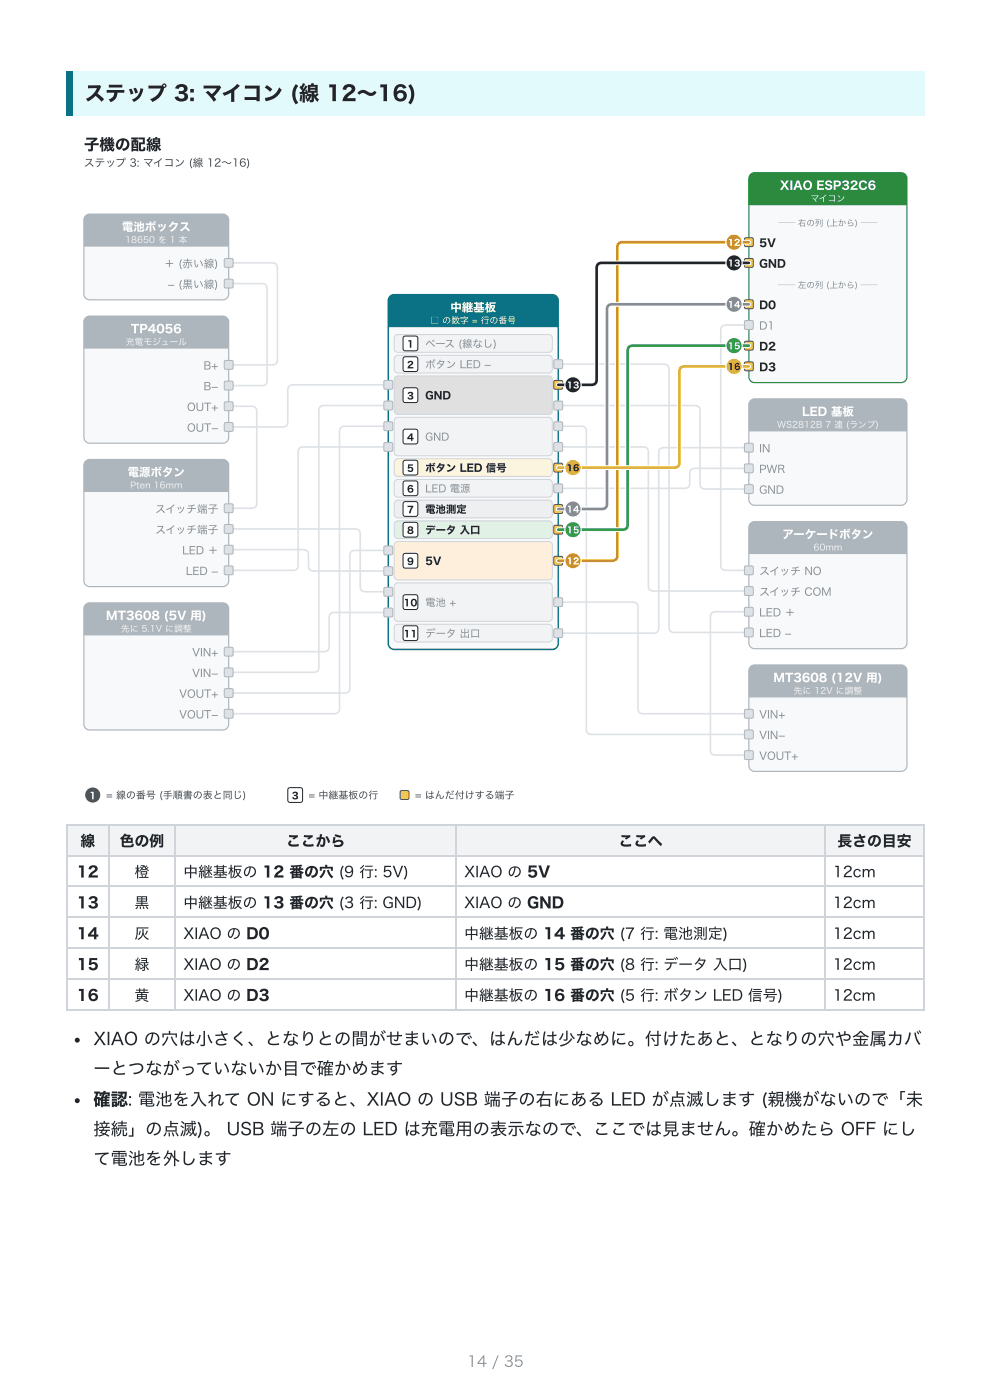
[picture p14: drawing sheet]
<svg xmlns="http://www.w3.org/2000/svg" width="210mm" height="297mm" viewBox="0 0 210 297" stroke-linecap="round" stroke-linejoin="round" font-family="sans-serif">
<defs><g id="words">
<text font-size="4.4" fill="#212529" x="18" y="21.4">ステップ 3: マイコン (線 12〜16)</text>
<g font-size="3.7" fill="#212529">
<text x="19.8" y="221.7">XIAO の穴は小さく、となりとの間がせまいので、はんだは少なめに。付けたあと、となりの穴や金属カバ</text>
<text x="19.8" y="228">ーとつながっていないか目 で確かめます</text>
<text x="19.8" y="234.6">確認: 電池を入れて ON にすると、XIAO の USB 端子の右にある LED が点滅します (親機がないので「未</text>
<text x="19.8" y="240.8">接続」の点滅)。 USB 端子の左の LED は充電用の表示なので、ここでは見ません。確かめたら OFF にし</text>
<text x="19.8" y="247.1">て電池を外します</text>
</g>
<text font-size="3.3" fill="#212529" x="17.8" y="31.9">⼦機の配線</text>
<text font-size="3.2" fill="#868e96" x="99" y="290">14 / 35</text>
<g font-size="3.1" fill="#212529">
<text x="17" y="179.6">線</text>
<text x="25.4" y="179.6">色の例</text>
<text x="60.6" y="179.6">ここから</text>
<text x="131.1" y="179.6">ここへ</text>
<text x="177.5" y="179.6">長さの目 安</text>
<text x="16.3" y="186.1">12</text>
<text x="28.5" y="186.1">橙</text>
<text x="38.9" y="186.1">中継基板の 12 番の穴 (9 行: 5V)</text>
<text x="98.4" y="186.1">XIAO の 5V</text>
<text x="176.6" y="186.1">12cm</text>
<text x="16.3" y="192.7">13</text>
<text x="28.5" y="192.7">黒</text>
<text x="38.9" y="192.7">中継基板の 13 番の穴 (3 行: GND)</text>
<text x="98.4" y="192.7">XIAO の GND</text>
<text x="176.6" y="192.7">12cm</text>
<text x="16.3" y="199.2">14</text>
<text x="28.5" y="199.2">灰</text>
<text x="38.9" y="199.2">XIAO の D0</text>
<text x="98.4" y="199.2">中継基板の 14 番の穴 (7 行: 電池測定)</text>
<text x="176.6" y="199.2">12cm</text>
<text x="16.3" y="205.7">15</text>
<text x="28.5" y="205.7">緑</text>
<text x="38.9" y="205.7">XIAO の D2</text>
<text x="98.4" y="205.7">中継基板の 15 番の穴 (8 行: データ 入口 )</text>
<text x="176.6" y="205.7">12cm</text>
<text x="16.3" y="212.3">16</text>
<text x="28.5" y="212.3">黄</text>
<text x="38.9" y="212.3">XIAO の D3</text>
<text x="98.4" y="212.3">中継基板の 16 番の穴 (5 行: ボタン LED 信号)</text>
<text x="176.6" y="212.3">12cm</text>
</g>
<g font-size="2.4" fill="#fff">
<text x="165.3" y="40.2">XIAO ESP32C6</text>
<text x="25.8" y="49">電池ボックス</text>
<text x="27.7" y="70.6">TP4056</text>
<text x="95.5" y="66.1">中継基板</text>
<text x="170" y="88.2">LED 基板</text>
<text x="27.1" y="101.1">電源ボタン</text>
<text x="165.9" y="114.2">アーケードボタン</text>
<text x="22.5" y="131.5">MT3608 (5V ⽤)</text>
<text x="164" y="144.7">MT3608 (12V ⽤)</text>
</g>
<text font-size="2.3" fill="#495057" x="17.8" y="35.4">ステップ 3: マイコン (線 12〜16)</text>
<g font-size="2.3" fill="#212529">
<text x="161" y="52.4">5V</text>
<text x="161" y="56.8">GND</text>
<text x="161" y="65.5">D0</text>
<text x="161" y="74.3">D2</text>
<text x="161" y="78.7">D3</text>
</g>
<g font-size="2.3" fill="#868e96">
<text x="34.8" y="56.8">＋ (⾚い線)</text>
<text x="35.5" y="61.2">­ (⿊い線)</text>
<text x="161" y="69.9">D1</text>
<text x="43.1" y="78.4">B+</text>
<text x="43.1" y="82.8">B-</text>
<text x="39.6" y="87.2">OUT+</text>
<text x="39.6" y="91.6">OUT-</text>
<text x="161" y="96">IN</text>
<text x="161" y="100.4">PWR</text>
<text x="161" y="104.7">GND</text>
<text x="32.9" y="108.8">スイッチ端⼦</text>
<text x="32.9" y="113.2">スイッチ端⼦</text>
<text x="38.6" y="117.6">LED ＋</text>
<text x="39.4" y="122">LED ­</text>
<text x="161" y="122">スイッチ NO</text>
<text x="161" y="126.4">スイッチ COM</text>
<text x="161" y="130.8">LED ＋</text>
<text x="161" y="135.2">LED ­</text>
<text x="40.7" y="139.2">VIN+</text>
<text x="40.7" y="143.6">VIN-</text>
<text x="38" y="148">VOUT+</text>
<text x="38" y="152.4">VOUT-</text>
<text x="161" y="152.4">VIN+</text>
<text x="161" y="156.8">VIN-</text>
<text x="161" y="161.2">VOUT+</text>
</g>
<g font-size="2.2" fill="#868e96">
<text x="90.1" y="73.7">ベース (線なし)</text>
<text x="90.1" y="78.1">ボタン LED ­</text>
<text x="90.1" y="93.5">GND</text>
<text x="90.1" y="104.5">LED 電源</text>
<text x="90.1" y="128.6">電池 +</text>
<text x="90.1" y="135.2">データ 出⼝</text>
</g>
<g font-size="2.2" fill="#212529">
<text x="90.1" y="84.7">GND</text>
<text x="90.1" y="100.1">ボタン LED 信号</text>
<text x="90.1" y="108.8">電池測定</text>
<text x="90.1" y="113.2">データ ⼊⼝</text>
<text x="90.1" y="119.8">5V</text>
</g>
<g font-size="2.1" fill="#495057">
<text x="22.5" y="169.5">= 線の番号 (⼿順書の表と同じ)</text>
<text x="65.4" y="169.5">= 中継基板の⾏</text>
<text x="88" y="169.5">= はんだ付けする端⼦</text>
</g>
<g font-size="2" fill="#212529">
<text x="86.3" y="73.7">1</text>
<text x="86.3" y="78.1">2</text>
<text x="86.3" y="84.7">3</text>
<text x="86.3" y="93.5">4</text>
<text x="86.3" y="100.1">5</text>
<text x="86.3" y="104.5">6</text>
<text x="86.3" y="108.8">7</text>
<text x="86.3" y="113.2">8</text>
<text x="86.3" y="119.8">9</text>
<text x="85.6" y="128.6">10</text>
<text x="85.6" y="135.2">11</text>
<text x="61.9" y="169.5">3</text>
</g>
<text font-size="2" fill="#fff" x="18.9" y="169.5">1</text>
<g font-size="1.9" fill="#f1f3f5">
<text x="171.8" y="42.8">マイコン</text>
<text x="26.5" y="51.6">18650 を 1 本</text>
<text x="26.6" y="73.2">充電モジュール</text>
<text x="164.7" y="90.8">WS2812B 7 連 (ランプ)</text>
<text x="27.6" y="103.6">Pten 16mm</text>
<text x="172.5" y="116.8">60mm</text>
<text x="25.6" y="134">先に 5.1V に調整</text>
<text x="168.2" y="147.2">先に 12V に調整</text>
</g>
<text font-size="1.9" fill="#e3fafc" x="91.3" y="68.7">□ の数字 = ⾏の番号</text>
<g font-size="1.8" fill="#868e96">
<text x="165" y="48">── 右の列 (上から) ──</text>
<text x="165" y="61.1">── 左の列 (上から) ──</text>
</g>
<g font-size="1.8" fill="#fff">
<text x="154.3" y="52.1">12</text>
<text x="154.3" y="56.5">13</text>
<text x="154.3" y="65.3">14</text>
<text x="154.3" y="74.1">15</text>
<text x="120.1" y="82.4">13</text>
<text x="120.1" y="108.7">14</text>
<text x="120.1" y="113.1">15</text>
<text x="120.1" y="119.7">12</text>
</g>
<g font-size="1.8" fill="#212529">
<text x="154.3" y="78.5">16</text>
<text x="120.1" y="99.9">16</text>
</g>
</g></defs>
<path d="M14 15.1h182v9.4h-182z" fill="#e3fafc"/>
<path d="M14 15.1h1.3v9.4h-1.3z" fill="#0b7285"/>
<g fill="#f1f3f5">
<path d="M14.3 174.8h8.6v6.6h-8.6z"/>
<path d="M22.9 174.8h14.2v6.6h-14.2z"/>
<path d="M37.1 174.8h59.7v6.6h-59.7z"/>
<path d="M96.8 174.8h78v6.6h-78z"/>
<path d="M174.8 174.8h21.2v6.6h-21.2z"/>
</g>
<g fill="none" stroke="#ced4da" stroke-width=".26">
<path d="M14 175h182M14.2 174.8v39.6M23.1 174.8v39.6M37.2 174.8v39.6M96.7 174.8v39.6M175 174.8v39.6M195.9 174.8v39.6M14 181.5h182M14 188.1h182M14 194.6h182M14 201.2h182M14 207.7h182"/>
<path d="M14 214.3h182"/>
</g>
<path d="M14 26.6h182v146.1h-182z" fill="#fff"/>
<g fill="none" stroke="#dee2e6" stroke-width=".34">
<path d="M48.5 55.8h9.2a.97 .97 0 0 1 1.1 1.1v19.4a.97 .97 0 0 1-1.1 1.1h-9.2M48.5 60.2h7a.97 .97 0 0 1 1.1 1.1v19.4a.97 .97 0 0 1-1.1 1.1h-7M118.3 77.3h22.4a.97 .97 0 0 1 1.1 1.1v54.7a.97 .97 0 0 0 1.1 1.1h15.9M158.8 68.9h-4.9a.97 .97 0 0 0-1.1 1.1v49.9a.97 .97 0 0 0 1.1 1.1h4.9M48.5 86.2h4.8a.97 .97 0 0 1 1.1 1.1v19.4a.97 .97 0 0 1-1.1 1.1h-4.8M82.3 81.6h-20.2a.97 .97 0 0 0-1.1 1.1v6.8a.97 .97 0 0 1-1.1 1.1h-11.4M82.3 86h-13.6a.97 .97 0 0 0-1.1 1.1v54.4a.97 .97 0 0 1-1.1 1.1h-18M82.3 90.4h-9.2a.97 .97 0 0 0-1.1 1.1v58.8a.97 .97 0 0 1-1.1 1.1h-22.4M82.3 94.8h-18a.97 .97 0 0 0-1.1 1.1v24a.97 .97 0 0 1-1.1 1.1h-13.6M118.3 90.4h4.9a.97 .97 0 0 1 1.1 1.1v63.2a.97 .97 0 0 0 1.1 1.1h33.4M118.3 86h29a.97 .97 0 0 1 1.1 1.1v15.6a.97 .97 0 0 0 1.1 1.1h9.3M118.3 94.8h18.1a.97 .97 0 0 1 1.1 1.1v28.4a.97 .97 0 0 0 1.1 1.1h20.2"/>
<path d="M158.8 95h-18.1a.97 .97 0 0 0-1 1.1v37.1a.97 .97 0 0 1-1.1 1.1h-20.3M158.8 99.4h-11.5a.97 .97 0 0 0-1.1 1.1v2a.97 .97 0 0 1-1.1 1.1h-26.8M48.5 112.2h26.8a.97 .97 0 0 1 1.1 1.1v11.1a.97 .97 0 0 0 1.1 1.1h4.8M48.5 116.6h15.8a.97 .97 0 0 1 1.1 1.1v2.4a.97 .97 0 0 0 1.1 1.1h15.8M82.3 116.8h-7a.97 .97 0 0 0-1.1 1.1v28a.97 .97 0 0 1-1.1 1.1h-24.6M82.3 129.9h-11.4a.97 .97 0 0 0-1.1 1.1v6.2a.97 .97 0 0 1-1.1 1h-20.2M118.3 127.7h15.9a.97 .97 0 0 1 1.1 1.1v21.5a.97 .97 0 0 0 1.1 1.1h22.4M158.8 129.8h-7.1a.97 .97 0 0 0-1.1 1.1v28.2a.97 .97 0 0 0 1.1 1.1h7.1"/>
</g>
<path d="M18.1 45.8l.9-.4h28.2a1.25 1.25 0 0 1 1.3 1.3v15.7a1.25 1.25 0 0 1-1.3 1.2h-28.2a1.25 1.25 0 0 1-1.2-1.2v-15.7z" fill="#f8f9fa"/>
<path d="M18.1 45.8l.9-.4h28.2a1.25 1.25 0 0 1 1.3 1.3v15.7a1.25 1.25 0 0 1-1.3 1.2h-28.2a1.25 1.25 0 0 1-1.2-1.2v-15.7z" fill="none" stroke="#adb5bd" stroke-width=".25"/>
<path d="M18.1 45.8l.9-.4h28.2a1.25 1.25 0 0 1 1.3 1.3v5.6h-30.7v-5.6z" fill="#adb5bd"/>
<path d="M47.6 54.9h1.7v1.7h-1.7z" fill="#dee2e6"/>
<path d="M47.6 54.9h1.7v1.7h-1.7z" fill="none" stroke="#adb5bd" stroke-width=".21"/>
<path d="M47.6 59.3h1.7v1.7h-1.7z" fill="#dee2e6"/>
<path d="M47.6 59.3h1.7v1.7h-1.7z" fill="none" stroke="#adb5bd" stroke-width=".21"/>
<path d="M18.1 67.4l.9-.3h28.2a1.25 1.25 0 0 1 1.3 1.2v24.5a1.25 1.25 0 0 1-1.3 1.2h-28.2a1.25 1.25 0 0 1-1.2-1.2v-24.5z" fill="#f8f9fa"/>
<path d="M18.1 67.4l.9-.3h28.2a1.25 1.25 0 0 1 1.3 1.2v24.5a1.25 1.25 0 0 1-1.3 1.2h-28.2a1.25 1.25 0 0 1-1.2-1.2v-24.5z" fill="none" stroke="#adb5bd" stroke-width=".25"/>
<path d="M18.1 67.4l.9-.3h28.2a1.25 1.25 0 0 1 1.3 1.2v5.7h-30.7v-5.7z" fill="#adb5bd"/>
<path d="M47.6 76.6h1.7v1.7h-1.7z" fill="#dee2e6"/>
<path d="M47.6 76.6h1.7v1.7h-1.7z" fill="none" stroke="#adb5bd" stroke-width=".21"/>
<path d="M47.6 81h1.7v1.6h-1.7z" fill="#dee2e6"/>
<path d="M47.6 81h1.7v1.6h-1.7z" fill="none" stroke="#adb5bd" stroke-width=".21"/>
<path d="M47.6 85.3h1.7v1.7h-1.7z" fill="#dee2e6"/>
<path d="M47.6 85.3h1.7v1.7h-1.7z" fill="none" stroke="#adb5bd" stroke-width=".21"/>
<path d="M47.6 89.7h1.7v1.7h-1.7z" fill="#dee2e6"/>
<path d="M47.6 89.7h1.7v1.7h-1.7z" fill="none" stroke="#adb5bd" stroke-width=".21"/>
<path d="M18.1 97.8l.9-.3h28.2a1.25 1.25 0 0 1 1.3 1.2v24.5a1.25 1.25 0 0 1-1.3 1.2h-28.2a1.25 1.25 0 0 1-1.2-1.2v-24.5z" fill="#f8f9fa"/>
<path d="M18.1 97.8l.9-.3h28.2a1.25 1.25 0 0 1 1.3 1.2v24.5a1.25 1.25 0 0 1-1.3 1.2h-28.2a1.25 1.25 0 0 1-1.2-1.2v-24.5z" fill="none" stroke="#adb5bd" stroke-width=".25"/>
<path d="M18.1 97.8l.9-.3h28.2a1.25 1.25 0 0 1 1.3 1.2v5.7h-30.7v-5.7z" fill="#adb5bd"/>
<path d="M47.6 107h1.7v1.7h-1.7z" fill="#dee2e6"/>
<path d="M47.6 107h1.7v1.7h-1.7z" fill="none" stroke="#adb5bd" stroke-width=".21"/>
<path d="M47.6 111.4h1.7v1.7h-1.7z" fill="#dee2e6"/>
<path d="M47.6 111.4h1.7v1.7h-1.7z" fill="none" stroke="#adb5bd" stroke-width=".21"/>
<path d="M47.6 115.8h1.7v1.7h-1.7z" fill="#dee2e6"/>
<path d="M47.6 115.8h1.7v1.7h-1.7z" fill="none" stroke="#adb5bd" stroke-width=".21"/>
<path d="M47.6 120.2h1.7v1.6h-1.7z" fill="#dee2e6"/>
<path d="M47.6 120.2h1.7v1.6h-1.7z" fill="none" stroke="#adb5bd" stroke-width=".21"/>
<path d="M18.1 128.3l.9-.4h28.2a1.25 1.25 0 0 1 1.3 1.3v24.4a1.25 1.25 0 0 1-1.3 1.3h-28.2a1.25 1.25 0 0 1-1.2-1.3v-24.4z" fill="#f8f9fa"/>
<path d="M18.1 128.3l.9-.4h28.2a1.25 1.25 0 0 1 1.3 1.3v24.4a1.25 1.25 0 0 1-1.3 1.3h-28.2a1.25 1.25 0 0 1-1.2-1.3v-24.4z" fill="none" stroke="#adb5bd" stroke-width=".25"/>
<path d="M18.1 128.3l.9-.4h28.2a1.25 1.25 0 0 1 1.3 1.3v5.6h-30.7v-5.6z" fill="#adb5bd"/>
<path d="M47.6 137.4h1.7v1.7h-1.7z" fill="#dee2e6"/>
<path d="M47.6 137.4h1.7v1.7h-1.7z" fill="none" stroke="#adb5bd" stroke-width=".21"/>
<path d="M47.6 141.8h1.7v1.7h-1.7z" fill="#dee2e6"/>
<path d="M47.6 141.8h1.7v1.7h-1.7z" fill="none" stroke="#adb5bd" stroke-width=".21"/>
<path d="M47.6 146.2h1.7v1.7h-1.7z" fill="#dee2e6"/>
<path d="M47.6 146.2h1.7v1.7h-1.7z" fill="none" stroke="#adb5bd" stroke-width=".21"/>
<path d="M47.6 150.6h1.7v1.7h-1.7z" fill="#dee2e6"/>
<path d="M47.6 150.6h1.7v1.7h-1.7z" fill="none" stroke="#adb5bd" stroke-width=".21"/>
<path d="M159.1 37l.9-.4h31a1.25 1.25 0 0 1 1.3 1.3v42a1.25 1.25 0 0 1-1.3 1.3h-31a1.25 1.25 0 0 1-1.2-1.3v-42z" fill="#f8f9fa"/>
<path d="M159.1 37l.9-.4h31a1.25 1.25 0 0 1 1.3 1.3v42a1.25 1.25 0 0 1-1.3 1.3h-31a1.25 1.25 0 0 1-1.2-1.3v-42z" fill="none" stroke="#2b8a3e" stroke-width=".25"/>
<path d="M159.1 37l.9-.4h31a1.25 1.25 0 0 1 1.3 1.3v5.6h-33.5v-5.6z" fill="#2b8a3e"/>
<path d="M157.9 50.5h1.7v1.7h-1.7z" fill="#ffd43b"/>
<path d="M157.9 50.5h1.7v1.7h-1.7z" fill="none" stroke="#495057" stroke-width=".21"/>
<path d="M157.9 54.9h1.7v1.7h-1.7z" fill="#ffd43b"/>
<path d="M157.9 54.9h1.7v1.7h-1.7z" fill="none" stroke="#495057" stroke-width=".21"/>
<path d="M157.9 63.7h1.7v1.7h-1.7z" fill="#ffd43b"/>
<path d="M157.9 63.7h1.7v1.7h-1.7z" fill="none" stroke="#495057" stroke-width=".21"/>
<path d="M157.9 68.1h1.7v1.7h-1.7z" fill="#dee2e6"/>
<path d="M157.9 68.1h1.7v1.7h-1.7z" fill="none" stroke="#adb5bd" stroke-width=".21"/>
<path d="M157.9 72.5h1.7v1.7h-1.7z" fill="#ffd43b"/>
<path d="M157.9 72.5h1.7v1.7h-1.7z" fill="none" stroke="#495057" stroke-width=".21"/>
<path d="M157.9 76.9h1.7v1.7h-1.7z" fill="#ffd43b"/>
<path d="M157.9 76.9h1.7v1.7h-1.7z" fill="none" stroke="#495057" stroke-width=".21"/>
<path d="M159.1 85l.9-.4h31a1.25 1.25 0 0 1 1.3 1.3v20a1.25 1.25 0 0 1-1.3 1.3h-31a1.25 1.25 0 0 1-1.2-1.3v-20z" fill="#f8f9fa"/>
<path d="M159.1 85l.9-.4h31a1.25 1.25 0 0 1 1.3 1.3v20a1.25 1.25 0 0 1-1.3 1.3h-31a1.25 1.25 0 0 1-1.2-1.3v-20z" fill="none" stroke="#adb5bd" stroke-width=".25"/>
<path d="M159.1 85l.9-.4h31a1.25 1.25 0 0 1 1.3 1.3v5.6h-33.5v-5.6z" fill="#adb5bd"/>
<path d="M157.9 94.1h1.7v1.7h-1.7z" fill="#dee2e6"/>
<path d="M157.9 94.1h1.7v1.7h-1.7z" fill="none" stroke="#adb5bd" stroke-width=".21"/>
<path d="M157.9 98.5h1.7v1.7h-1.7z" fill="#dee2e6"/>
<path d="M157.9 98.5h1.7v1.7h-1.7z" fill="none" stroke="#adb5bd" stroke-width=".21"/>
<path d="M157.9 102.9h1.7v1.7h-1.7z" fill="#dee2e6"/>
<path d="M157.9 102.9h1.7v1.7h-1.7z" fill="none" stroke="#adb5bd" stroke-width=".21"/>
<path d="M159.1 111l.9-.3h31a1.25 1.25 0 0 1 1.3 1.2v24.5a1.25 1.25 0 0 1-1.3 1.2h-31a1.25 1.25 0 0 1-1.2-1.2v-24.5z" fill="#f8f9fa"/>
<path d="M159.1 111l.9-.3h31a1.25 1.25 0 0 1 1.3 1.2v24.5a1.25 1.25 0 0 1-1.3 1.2h-31a1.25 1.25 0 0 1-1.2-1.2v-24.5z" fill="none" stroke="#adb5bd" stroke-width=".25"/>
<path d="M159.1 111l.9-.3h31a1.25 1.25 0 0 1 1.3 1.2v5.7h-33.5v-5.7z" fill="#adb5bd"/>
<path d="M157.9 120.2h1.7v1.6h-1.7z" fill="#dee2e6"/>
<path d="M157.9 120.2h1.7v1.6h-1.7z" fill="none" stroke="#adb5bd" stroke-width=".21"/>
<path d="M157.9 124.5h1.7v1.7h-1.7z" fill="#dee2e6"/>
<path d="M157.9 124.5h1.7v1.7h-1.7z" fill="none" stroke="#adb5bd" stroke-width=".21"/>
<path d="M157.9 128.9h1.7v1.7h-1.7z" fill="#dee2e6"/>
<path d="M157.9 128.9h1.7v1.7h-1.7z" fill="none" stroke="#adb5bd" stroke-width=".21"/>
<path d="M157.9 133.3h1.7v1.7h-1.7z" fill="#dee2e6"/>
<path d="M157.9 133.3h1.7v1.7h-1.7z" fill="none" stroke="#adb5bd" stroke-width=".21"/>
<path d="M159.1 141.4l.9-.3h31a1.25 1.25 0 0 1 1.3 1.2v20.1a1.25 1.25 0 0 1-1.3 1.2h-31a1.25 1.25 0 0 1-1.2-1.2v-20.1z" fill="#f8f9fa"/>
<path d="M159.1 141.4l.9-.3h31a1.25 1.25 0 0 1 1.3 1.2v20.1a1.25 1.25 0 0 1-1.3 1.2h-31a1.25 1.25 0 0 1-1.2-1.2v-20.1z" fill="none" stroke="#adb5bd" stroke-width=".25"/>
<path d="M159.1 141.4l.9-.3h31a1.25 1.25 0 0 1 1.3 1.2v5.7h-33.5v-5.7z" fill="#adb5bd"/>
<path d="M157.9 150.6h1.7v1.7h-1.7z" fill="#dee2e6"/>
<path d="M157.9 150.6h1.7v1.7h-1.7z" fill="none" stroke="#adb5bd" stroke-width=".21"/>
<path d="M157.9 155h1.7v1.7h-1.7z" fill="#dee2e6"/>
<path d="M157.9 155h1.7v1.7h-1.7z" fill="none" stroke="#adb5bd" stroke-width=".21"/>
<path d="M157.9 159.4h1.7v1.6h-1.7z" fill="#dee2e6"/>
<path d="M157.9 159.4h1.7v1.6h-1.7z" fill="none" stroke="#adb5bd" stroke-width=".21"/>
<path d="M82.7 62.9l.9-.4h33.5a1.25 1.25 0 0 1 1.2 1.3v72.7a1.25 1.25 0 0 1-1.2 1.3h-33.5a1.25 1.25 0 0 1-1.3-1.3v-72.7z" fill="#f8f9fa"/>
<path d="M82.7 62.9l.9-.4h33.5a1.25 1.25 0 0 1 1.2 1.3v72.7a1.25 1.25 0 0 1-1.2 1.3h-33.5a1.25 1.25 0 0 1-1.3-1.3v-72.7z" fill="none" stroke="#0b7285" stroke-width=".31"/>
<path d="M82.7 62.9l.9-.4h33.5a1.25 1.25 0 0 1 1.2 1.3v5.6h-36v-5.6z" fill="#0b7285"/>
<path d="M83.8 71.2l.6-.2h31.9a.78 .78 0 0 1 .8 .8v2.2a.78 .78 0 0 1-.8 .7h-31.9a.78 .78 0 0 1-.8-.7v-2.2z" fill="#f1f3f5"/>
<path d="M83.8 71.2l.6-.2h31.9a.78 .78 0 0 1 .8 .8v2.2a.78 .78 0 0 1-.8 .7h-31.9a.78 .78 0 0 1-.8-.7v-2.2z" fill="none" stroke="#ced4da" stroke-width=".21"/>
<path d="M85.6 71.4l.3-.1h2.2l.3 .1 .2 .4v2.2l-.2 .3-.3 .1h-2.2l-.3-.1-.1-.3v-2.2z" fill="#fff"/>
<path d="M85.6 71.4l.3-.1h2.2l.3 .1 .2 .4v2.2l-.2 .3-.3 .1h-2.2l-.3-.1-.1-.3v-2.2z" fill="none" stroke="#212529" stroke-width=".21"/>
<path d="M83.8 75.6l.6-.2h31.9a.78 .78 0 0 1 .8 .8v2.2a.78 .78 0 0 1-.8 .7h-31.9a.78 .78 0 0 1-.8-.7v-2.2z" fill="#f1f3f5"/>
<path d="M83.8 75.6l.6-.2h31.9a.78 .78 0 0 1 .8 .8v2.2a.78 .78 0 0 1-.8 .7h-31.9a.78 .78 0 0 1-.8-.7v-2.2z" fill="none" stroke="#ced4da" stroke-width=".21"/>
<path d="M85.6 75.8l.3-.1h2.2l.3 .1 .2 .4v2.2l-.2 .3-.3 .1h-2.2l-.3-.1-.1-.3v-2.2z" fill="#fff"/>
<path d="M85.6 75.8l.3-.1h2.2l.3 .1 .2 .4v2.2l-.2 .3-.3 .1h-2.2l-.3-.1-.1-.3v-2.2z" fill="none" stroke="#212529" stroke-width=".21"/>
<path d="M117.5 76.4h1.7v1.7h-1.7z" fill="#dee2e6"/>
<path d="M117.5 76.4h1.7v1.7h-1.7z" fill="none" stroke="#adb5bd" stroke-width=".21"/>
<path d="M83.8 80l.6-.2h31.9a.78 .78 0 0 1 .8 .7v6.6a.78 .78 0 0 1-.8 .8h-31.9a.78 .78 0 0 1-.8-.8v-6.6z" fill="#e0e0e1"/>
<path d="M83.8 80l.6-.2h31.9a.78 .78 0 0 1 .8 .7v6.6a.78 .78 0 0 1-.8 .8h-31.9a.78 .78 0 0 1-.8-.8v-6.6z" fill="none" stroke="#ced4da" stroke-width=".21"/>
<path d="M85.6 82.4l.3-.1h2.2l.3 .1 .2 .3v2.2l-.2 .4-.3 .1h-2.2l-.3-.1-.1-.4v-2.2z" fill="#fff"/>
<path d="M85.6 82.4l.3-.1h2.2l.3 .1 .2 .3v2.2l-.2 .4-.3 .1h-2.2l-.3-.1-.1-.4v-2.2z" fill="none" stroke="#212529" stroke-width=".21"/>
<path d="M81.5 80.8h1.7v1.7h-1.7z" fill="#dee2e6"/>
<path d="M81.5 80.8h1.7v1.7h-1.7z" fill="none" stroke="#adb5bd" stroke-width=".21"/>
<path d="M81.5 85.2h1.7v1.7h-1.7z" fill="#dee2e6"/>
<path d="M81.5 85.2h1.7v1.7h-1.7z" fill="none" stroke="#adb5bd" stroke-width=".21"/>
<path d="M117.5 80.8h1.7v1.7h-1.7z" fill="#ffd43b"/>
<path d="M117.5 80.8h1.7v1.7h-1.7z" fill="none" stroke="#495057" stroke-width=".21"/>
<path d="M117.5 85.2h1.7v1.7h-1.7z" fill="#dee2e6"/>
<path d="M117.5 85.2h1.7v1.7h-1.7z" fill="none" stroke="#adb5bd" stroke-width=".21"/>
<path d="M83.8 88.8l.6-.3h31.9a.78 .78 0 0 1 .8 .8v6.6a.78 .78 0 0 1-.8 .8h-31.9a.78 .78 0 0 1-.8-.8v-6.6z" fill="#f1f3f5"/>
<path d="M83.8 88.8l.6-.3h31.9a.78 .78 0 0 1 .8 .8v6.6a.78 .78 0 0 1-.8 .8h-31.9a.78 .78 0 0 1-.8-.8v-6.6z" fill="none" stroke="#ced4da" stroke-width=".21"/>
<path d="M85.6 91.2l.3-.1h2.2l.3 .1 .2 .3v2.2l-.2 .3-.3 .2h-2.2l-.3-.2-.1-.3v-2.2z" fill="#fff"/>
<path d="M85.6 91.2l.3-.1h2.2l.3 .1 .2 .3v2.2l-.2 .3-.3 .2h-2.2l-.3-.2-.1-.3v-2.2z" fill="none" stroke="#212529" stroke-width=".21"/>
<path d="M81.5 89.6h1.7v1.7h-1.7z" fill="#dee2e6"/>
<path d="M81.5 89.6h1.7v1.7h-1.7z" fill="none" stroke="#adb5bd" stroke-width=".21"/>
<path d="M81.5 94h1.7v1.7h-1.7z" fill="#dee2e6"/>
<path d="M81.5 94h1.7v1.7h-1.7z" fill="none" stroke="#adb5bd" stroke-width=".21"/>
<path d="M117.5 89.6h1.7v1.7h-1.7z" fill="#dee2e6"/>
<path d="M117.5 89.6h1.7v1.7h-1.7z" fill="none" stroke="#adb5bd" stroke-width=".21"/>
<path d="M117.5 94h1.7v1.7h-1.7z" fill="#dee2e6"/>
<path d="M117.5 94h1.7v1.7h-1.7z" fill="none" stroke="#adb5bd" stroke-width=".21"/>
<path d="M83.8 97.6l.6-.3h31.9a.78 .78 0 0 1 .8 .8v2.2a.78 .78 0 0 1-.8 .8h-31.9a.78 .78 0 0 1-.8-.8v-2.2z" fill="#fcf4db"/>
<path d="M83.8 97.6l.6-.3h31.9a.78 .78 0 0 1 .8 .8v2.2a.78 .78 0 0 1-.8 .8h-31.9a.78 .78 0 0 1-.8-.8v-2.2z" fill="none" stroke="#ced4da" stroke-width=".21"/>
<path d="M85.6 97.8l.3-.2h2.2l.3 .2 .2 .3v2.2l-.2 .3-.3 .2h-2.2l-.3-.2-.1-.3v-2.2z" fill="#fff"/>
<path d="M85.6 97.8l.3-.2h2.2l.3 .2 .2 .3v2.2l-.2 .3-.3 .2h-2.2l-.3-.2-.1-.3v-2.2z" fill="none" stroke="#212529" stroke-width=".21"/>
<path d="M117.5 98.4h1.7v1.7h-1.7z" fill="#ffd43b"/>
<path d="M117.5 98.4h1.7v1.7h-1.7z" fill="none" stroke="#495057" stroke-width=".21"/>
<path d="M83.8 101.9l.6-.2h31.9a.78 .78 0 0 1 .8 .8v2.2a.78 .78 0 0 1-.8 .8h-31.9a.78 .78 0 0 1-.8-.8v-2.2z" fill="#f1f3f5"/>
<path d="M83.8 101.9l.6-.2h31.9a.78 .78 0 0 1 .8 .8v2.2a.78 .78 0 0 1-.8 .8h-31.9a.78 .78 0 0 1-.8-.8v-2.2z" fill="none" stroke="#ced4da" stroke-width=".21"/>
<path d="M85.6 102.2l.3-.2h2.2l.3 .2 .2 .3v2.2l-.2 .3-.3 .2h-2.2l-.3-.2-.1-.3v-2.2z" fill="#fff"/>
<path d="M85.6 102.2l.3-.2h2.2l.3 .2 .2 .3v2.2l-.2 .3-.3 .2h-2.2l-.3-.2-.1-.3v-2.2z" fill="none" stroke="#212529" stroke-width=".21"/>
<path d="M117.5 102.7h1.7v1.7h-1.7z" fill="#dee2e6"/>
<path d="M117.5 102.7h1.7v1.7h-1.7z" fill="none" stroke="#adb5bd" stroke-width=".21"/>
<path d="M83.8 106.3l.6-.2h31.9a.78 .78 0 0 1 .8 .8v2.2a.78 .78 0 0 1-.8 .8h-31.9a.78 .78 0 0 1-.8-.8v-2.2z" fill="#eeeff0"/>
<path d="M83.8 106.3l.6-.2h31.9a.78 .78 0 0 1 .8 .8v2.2a.78 .78 0 0 1-.8 .8h-31.9a.78 .78 0 0 1-.8-.8v-2.2z" fill="none" stroke="#ced4da" stroke-width=".21"/>
<path d="M85.6 106.6l.3-.2h2.2l.3 .2 .2 .3v2.2l-.2 .3-.3 .2h-2.2l-.3-.2-.1-.3v-2.2z" fill="#fff"/>
<path d="M85.6 106.6l.3-.2h2.2l.3 .2 .2 .3v2.2l-.2 .3-.3 .2h-2.2l-.3-.2-.1-.3v-2.2z" fill="none" stroke="#212529" stroke-width=".21"/>
<path d="M117.5 107.1h1.7v1.7h-1.7z" fill="#ffd43b"/>
<path d="M117.5 107.1h1.7v1.7h-1.7z" fill="none" stroke="#495057" stroke-width=".21"/>
<path d="M83.8 110.7l.6-.2h31.9a.78 .78 0 0 1 .8 .8v2.2a.78 .78 0 0 1-.8 .8h-31.9a.78 .78 0 0 1-.8-.8v-2.2z" fill="#e2f1e5"/>
<path d="M83.8 110.7l.6-.2h31.9a.78 .78 0 0 1 .8 .8v2.2a.78 .78 0 0 1-.8 .8h-31.9a.78 .78 0 0 1-.8-.8v-2.2z" fill="none" stroke="#ced4da" stroke-width=".21"/>
<path d="M85.6 110.9l.3-.1h2.2l.3 .1 .2 .4v2.2l-.2 .3-.3 .1h-2.2l-.3-.1-.1-.3v-2.2z" fill="#fff"/>
<path d="M85.6 110.9l.3-.1h2.2l.3 .1 .2 .4v2.2l-.2 .3-.3 .1h-2.2l-.3-.1-.1-.3v-2.2z" fill="none" stroke="#212529" stroke-width=".21"/>
<path d="M117.5 111.5h1.7v1.7h-1.7z" fill="#ffd43b"/>
<path d="M117.5 111.5h1.7v1.7h-1.7z" fill="none" stroke="#495057" stroke-width=".21"/>
<path d="M83.8 115.1l.6-.2h31.9a.78 .78 0 0 1 .8 .8v6.6a.78 .78 0 0 1-.8 .7h-31.9a.78 .78 0 0 1-.8-.7v-6.6z" fill="#fdefdb"/>
<path d="M83.8 115.1l.6-.2h31.9a.78 .78 0 0 1 .8 .8v6.6a.78 .78 0 0 1-.8 .7h-31.9a.78 .78 0 0 1-.8-.7v-6.6z" fill="none" stroke="#ced4da" stroke-width=".21"/>
<path d="M85.6 117.5l.3-.1h2.2l.3 .1 .2 .4v2.2l-.2 .3-.3 .1h-2.2l-.3-.1-.1-.3v-2.2z" fill="#fff"/>
<path d="M85.6 117.5l.3-.1h2.2l.3 .1 .2 .4v2.2l-.2 .3-.3 .1h-2.2l-.3-.1-.1-.3v-2.2z" fill="none" stroke="#212529" stroke-width=".21"/>
<path d="M81.5 115.9h1.7v1.7h-1.7z" fill="#dee2e6"/>
<path d="M81.5 115.9h1.7v1.7h-1.7z" fill="none" stroke="#adb5bd" stroke-width=".21"/>
<path d="M81.5 120.3h1.7v1.7h-1.7z" fill="#dee2e6"/>
<path d="M81.5 120.3h1.7v1.7h-1.7z" fill="none" stroke="#adb5bd" stroke-width=".21"/>
<path d="M117.5 118.1h1.7v1.7h-1.7z" fill="#ffd43b"/>
<path d="M117.5 118.1h1.7v1.7h-1.7z" fill="none" stroke="#495057" stroke-width=".21"/>
<path d="M83.8 123.9l.6-.2h31.9a.78 .78 0 0 1 .8 .7v6.6a.78 .78 0 0 1-.8 .8h-31.9a.78 .78 0 0 1-.8-.8v-6.6z" fill="#f1f3f5"/>
<path d="M83.8 123.9l.6-.2h31.9a.78 .78 0 0 1 .8 .7v6.6a.78 .78 0 0 1-.8 .8h-31.9a.78 .78 0 0 1-.8-.8v-6.6z" fill="none" stroke="#ced4da" stroke-width=".21"/>
<path d="M85.6 126.3l.3-.1h2.2l.3 .1 .2 .3v2.2l-.2 .4-.3 .1h-2.2l-.3-.1-.1-.4v-2.2z" fill="#fff"/>
<path d="M85.6 126.3l.3-.1h2.2l.3 .1 .2 .3v2.2l-.2 .4-.3 .1h-2.2l-.3-.1-.1-.4v-2.2z" fill="none" stroke="#212529" stroke-width=".21"/>
<path d="M81.5 124.7h1.7v1.7h-1.7z" fill="#dee2e6"/>
<path d="M81.5 124.7h1.7v1.7h-1.7z" fill="none" stroke="#adb5bd" stroke-width=".21"/>
<path d="M81.5 129.1h1.7v1.7h-1.7z" fill="#dee2e6"/>
<path d="M81.5 129.1h1.7v1.7h-1.7z" fill="none" stroke="#adb5bd" stroke-width=".21"/>
<path d="M117.5 126.9h1.7v1.7h-1.7z" fill="#dee2e6"/>
<path d="M117.5 126.9h1.7v1.7h-1.7z" fill="none" stroke="#adb5bd" stroke-width=".21"/>
<path d="M83.8 132.7l.6-.3h31.9a.78 .78 0 0 1 .8 .8v2.2a.78 .78 0 0 1-.8 .8h-31.9a.78 .78 0 0 1-.8-.8v-2.2z" fill="#f1f3f5"/>
<path d="M83.8 132.7l.6-.3h31.9a.78 .78 0 0 1 .8 .8v2.2a.78 .78 0 0 1-.8 .8h-31.9a.78 .78 0 0 1-.8-.8v-2.2z" fill="none" stroke="#ced4da" stroke-width=".21"/>
<path d="M85.6 132.9l.3-.1h2.2l.3 .1 .2 .3v2.2l-.2 .4-.3 .1h-2.2l-.3-.1-.1-.4v-2.2z" fill="#fff"/>
<path d="M85.6 132.9l.3-.1h2.2l.3 .1 .2 .3v2.2l-.2 .4-.3 .1h-2.2l-.3-.1-.1-.4v-2.2z" fill="none" stroke="#212529" stroke-width=".21"/>
<path d="M117.5 133.5h1.7v1.7h-1.7z" fill="#dee2e6"/>
<path d="M117.5 133.5h1.7v1.7h-1.7z" fill="none" stroke="#adb5bd" stroke-width=".21"/>
<path d="M158.8 51.4h-26.8a.97 .97 0 0 0-1.1 1.1v65.4a.97 .97 0 0 1-1.1 1.1h-11.5M158.8 55.8h-31.2a.97 .97 0 0 0-1.1 1.1v23.6a.97 .97 0 0 1-1.1 1.1h-7.1M158.8 64.6h-29a.97 .97 0 0 0-1.1 1v41.3a.97 .97 0 0 1-1.1 1.1h-9.3M158.8 73.3h-24.6a.97 .97 0 0 0-1.1 1.1v36.9a.97 .97 0 0 1-1.1 1.1h-13.7M158.8 77.7h-13.7a.97 .97 0 0 0-1.1 1.1v19.3a.97 .97 0 0 1-1.1 1.1h-24.6" fill="none" stroke="#fff" stroke-width="1"/>
<path d="M158.8 51.4h-26.8a.97 .97 0 0 0-1.1 1.1v65.4a.97 .97 0 0 1-1.1 1.1h-11.5" fill="none" stroke="#f08c00" stroke-width=".56"/>
<path d="M158.8 55.8h-31.2a.97 .97 0 0 0-1.1 1.1v23.6a.97 .97 0 0 1-1.1 1.1h-7.1" fill="none" stroke="#212529" stroke-width=".56"/>
<path d="M158.8 64.6h-29a.97 .97 0 0 0-1.1 1v41.3a.97 .97 0 0 1-1.1 1.1h-9.3" fill="none" stroke="#868e96" stroke-width=".56"/>
<path d="M158.8 73.3h-24.6a.97 .97 0 0 0-1.1 1.1v36.9a.97 .97 0 0 1-1.1 1.1h-13.7" fill="none" stroke="#2f9e44" stroke-width=".56"/>
<path d="M158.8 77.7h-13.7a.97 .97 0 0 0-1.1 1.1v19.3a.97 .97 0 0 1-1.1 1.1h-24.6" fill="none" stroke="#e6b400" stroke-width=".56"/>
<circle cx="121.5" cy="119" r="1.72" fill="#f08c00"/>
<circle cx="121.5" cy="119" r="1.72" fill="none" stroke="#fff" stroke-width=".25"/>
<circle cx="155.6" cy="51.4" r="1.72" fill="#f08c00"/>
<circle cx="155.6" cy="51.4" r="1.72" fill="none" stroke="#fff" stroke-width=".25"/>
<circle cx="121.5" cy="81.6" r="1.72" fill="#212529"/>
<circle cx="121.5" cy="81.6" r="1.72" fill="none" stroke="#fff" stroke-width=".25"/>
<circle cx="155.6" cy="55.8" r="1.72" fill="#212529"/>
<circle cx="155.6" cy="55.8" r="1.72" fill="none" stroke="#fff" stroke-width=".25"/>
<circle cx="155.6" cy="64.6" r="1.72" fill="#868e96"/>
<circle cx="155.6" cy="64.6" r="1.72" fill="none" stroke="#fff" stroke-width=".25"/>
<circle cx="121.5" cy="108" r="1.72" fill="#868e96"/>
<circle cx="121.5" cy="108" r="1.72" fill="none" stroke="#fff" stroke-width=".25"/>
<circle cx="155.6" cy="73.3" r="1.72" fill="#2f9e44"/>
<circle cx="155.6" cy="73.3" r="1.72" fill="none" stroke="#fff" stroke-width=".25"/>
<circle cx="121.5" cy="112.4" r="1.72" fill="#2f9e44"/>
<circle cx="121.5" cy="112.4" r="1.72" fill="none" stroke="#fff" stroke-width=".25"/>
<circle cx="155.6" cy="77.7" r="1.72" fill="#e6b400"/>
<circle cx="155.6" cy="77.7" r="1.72" fill="none" stroke="#fff" stroke-width=".25"/>
<circle cx="121.5" cy="99.2" r="1.72" fill="#e6b400"/>
<circle cx="121.5" cy="99.2" r="1.72" fill="none" stroke="#fff" stroke-width=".25"/>
<circle cx="19.7" cy="168.7" r="1.72" fill="#495057"/>
<circle cx="19.7" cy="168.7" r="1.72" fill="none" stroke="#fff" stroke-width=".25"/>
<path d="M61.2 167.2l.3-.1h2.2l.3 .1 .1 .4v2.2l-.1 .3-.3 .1h-2.2l-.3-.1-.2-.3v-2.2z" fill="#fff"/>
<path d="M61.2 167.2l.3-.1h2.2l.3 .1 .1 .4v2.2l-.1 .3-.3 .1h-2.2l-.3-.1-.2-.3v-2.2z" fill="none" stroke="#212529" stroke-width=".21"/>
<path d="M84.9 167.8h1.7v1.7h-1.7z" fill="#ffd43b"/>
<path d="M84.9 167.8h1.7v1.7h-1.7z" fill="none" stroke="#495057" stroke-width=".21"/>
<g fill="#212529">
<circle cx="16.4" cy="220.7" r=".52"/>
<circle cx="16.4" cy="233.5" r=".52"/>
</g>
<use href="#words"/>
</svg>
